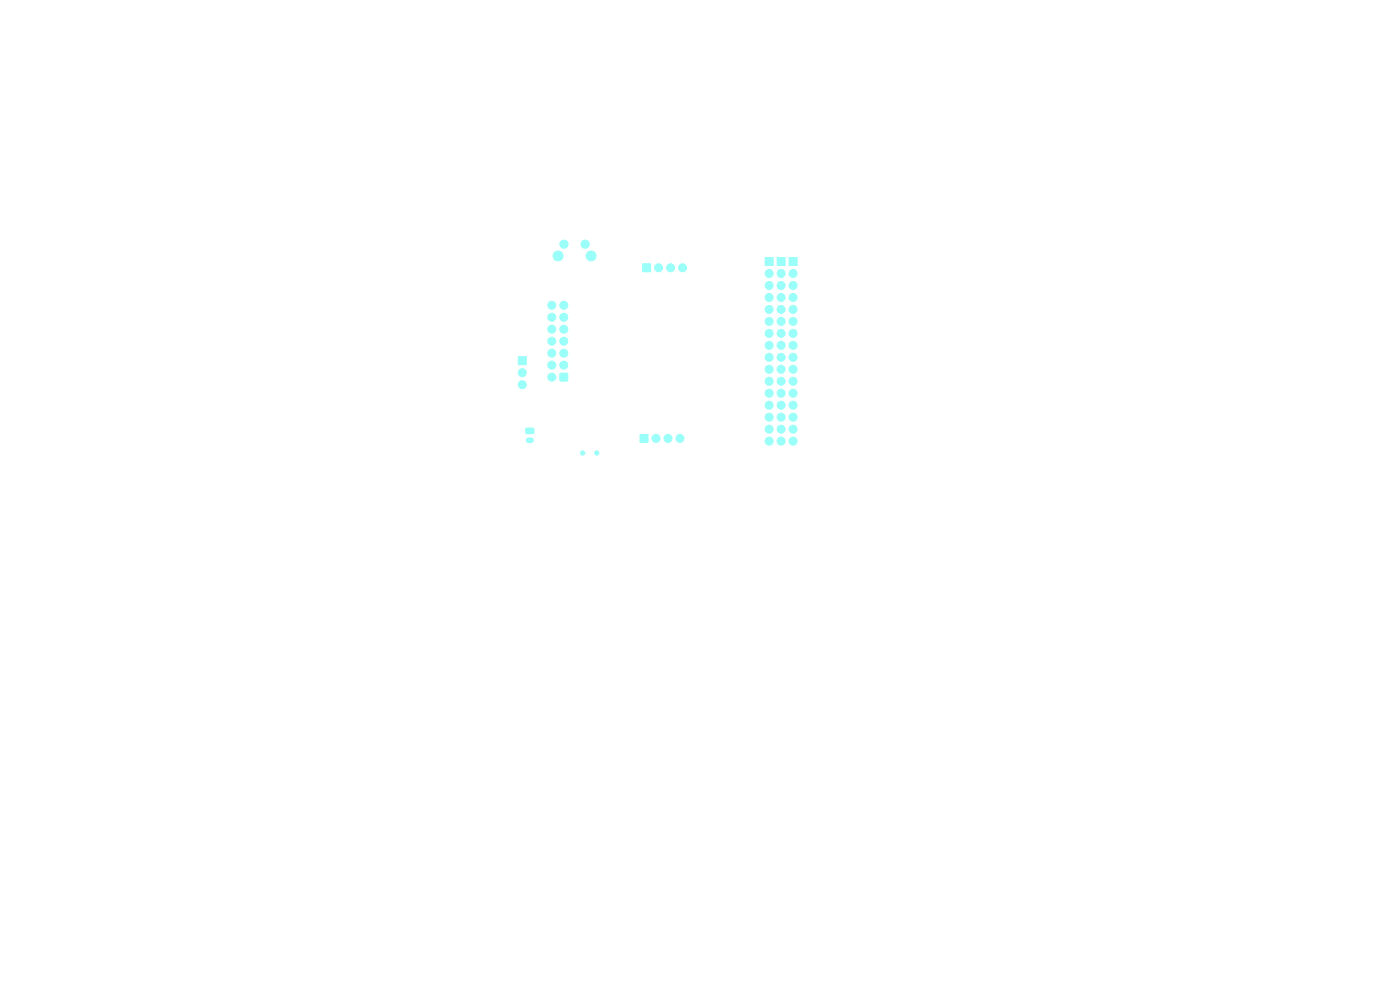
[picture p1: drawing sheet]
<svg xmlns="http://www.w3.org/2000/svg" width="297mm" height="210mm" viewBox="0 0 297 210" stroke-linecap="round" stroke-linejoin="round" font-family="sans-serif">
<g fill="#9afff8" stroke="#9afff8" stroke-width=".21">
<path d="M162.3 54.6h1.7v1.7h-1.7z"/>
<path d="M164.9 54.6h1.7v1.7h-1.7z"/>
<path d="M167.4 54.6h1.7v1.7h-1.7z"/>
<path d="M118.8 79.2h1.6v1.6h-1.6z"/>
<path d="M136.3 56h1.7v1.7h-1.7z"/>
<path d="M111.6 90.9l1.5-.1 .2 .3v.7l-.3 .2h-1.3l-.2-.3z"/>
<path d="M135.8 92.1h1.7v1.7h-1.7z"/>
<path d="M109.9 75.7h1.8v1.7h-1.8z"/>
<circle cx="163.2" cy="58" r=".85"/>
<circle cx="165.7" cy="58" r=".85"/>
<circle cx="168.2" cy="58" r=".85"/>
<circle cx="163.2" cy="60.6" r=".85"/>
<circle cx="165.7" cy="60.6" r=".85"/>
<circle cx="168.2" cy="60.6" r=".85"/>
<circle cx="163.2" cy="63.1" r=".85"/>
<circle cx="165.7" cy="63.1" r=".85"/>
<circle cx="168.2" cy="63.1" r=".85"/>
<circle cx="163.2" cy="65.6" r=".85"/>
<circle cx="165.7" cy="65.6" r=".85"/>
<circle cx="168.2" cy="65.6" r=".85"/>
<circle cx="163.2" cy="68.2" r=".85"/>
<circle cx="165.7" cy="68.2" r=".85"/>
<circle cx="168.2" cy="68.2" r=".85"/>
<circle cx="163.2" cy="70.7" r=".85"/>
<circle cx="165.7" cy="70.7" r=".85"/>
<circle cx="168.2" cy="70.7" r=".85"/>
<circle cx="163.2" cy="73.3" r=".85"/>
<circle cx="165.7" cy="73.3" r=".85"/>
<circle cx="168.2" cy="73.3" r=".85"/>
<circle cx="163.2" cy="75.8" r=".85"/>
<circle cx="165.7" cy="75.8" r=".85"/>
<circle cx="168.2" cy="75.8" r=".85"/>
<circle cx="163.2" cy="78.3" r=".85"/>
<circle cx="165.7" cy="78.3" r=".85"/>
<circle cx="168.2" cy="78.3" r=".85"/>
<circle cx="163.2" cy="80.9" r=".85"/>
<circle cx="165.7" cy="80.9" r=".85"/>
<circle cx="168.2" cy="80.9" r=".85"/>
<circle cx="163.2" cy="83.4" r=".85"/>
<circle cx="165.7" cy="83.4" r=".85"/>
<circle cx="168.2" cy="83.4" r=".85"/>
<circle cx="163.2" cy="86" r=".85"/>
<circle cx="165.7" cy="86" r=".85"/>
<circle cx="168.2" cy="86" r=".85"/>
<circle cx="163.2" cy="88.5" r=".85"/>
<circle cx="165.7" cy="88.5" r=".85"/>
<circle cx="168.2" cy="88.5" r=".85"/>
<circle cx="163.2" cy="91" r=".85"/>
<circle cx="165.7" cy="91" r=".85"/>
<circle cx="168.2" cy="91" r=".85"/>
<circle cx="163.2" cy="93.6" r=".85"/>
<circle cx="165.7" cy="93.6" r=".85"/>
<circle cx="168.2" cy="93.6" r=".85"/>
<circle cx="117.1" cy="80" r=".85"/>
<circle cx="119.6" cy="77.5" r=".85"/>
<circle cx="117.1" cy="77.5" r=".85"/>
<circle cx="119.6" cy="74.9" r=".85"/>
<circle cx="117.1" cy="74.9" r=".85"/>
<circle cx="119.6" cy="72.4" r=".85"/>
<circle cx="117.1" cy="72.4" r=".85"/>
<circle cx="119.6" cy="69.8" r=".85"/>
<circle cx="117.1" cy="69.8" r=".85"/>
<circle cx="119.6" cy="67.3" r=".85"/>
<circle cx="117.1" cy="67.3" r=".85"/>
<circle cx="119.6" cy="64.8" r=".85"/>
<circle cx="117.1" cy="64.8" r=".85"/>
<circle cx="139.7" cy="56.8" r=".85"/>
<circle cx="142.3" cy="56.8" r=".85"/>
<circle cx="144.8" cy="56.8" r=".85"/>
<circle cx="123.6" cy="96.1" r=".45"/>
<circle cx="126.6" cy="96.1" r=".45"/>
<circle cx="118.4" cy="54.3" r="1.05"/>
<circle cx="125.4" cy="54.3" r="1.05"/>
<circle cx="119.6" cy="51.8" r=".87"/>
<circle cx="124.1" cy="51.8" r=".87"/>
<circle cx="139.2" cy="93" r=".85"/>
<circle cx="141.7" cy="93" r=".85"/>
<circle cx="144.2" cy="93" r=".85"/>
<circle cx="110.8" cy="79.1" r=".85"/>
<circle cx="110.8" cy="81.6" r=".85"/>
</g>
<path d="M112.1 93.4h.6" fill="none" stroke="#9afff8" stroke-width="1.2"/>
</svg>
